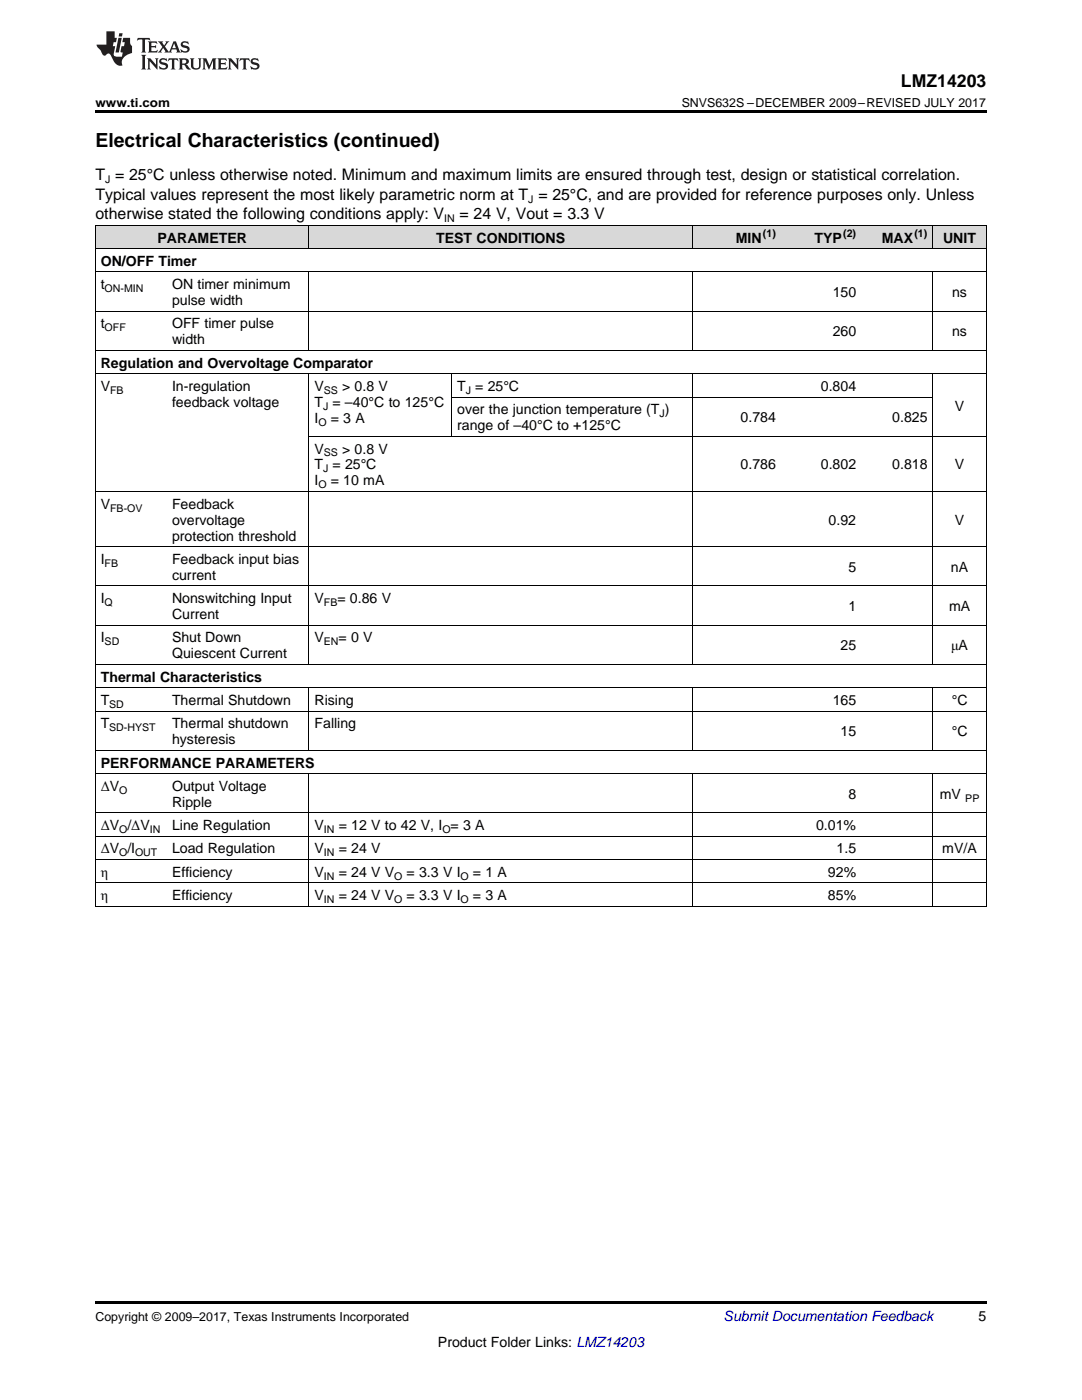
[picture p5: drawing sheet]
<svg xmlns="http://www.w3.org/2000/svg" width="216mm" height="279mm" viewBox="0 0 216 279" stroke-linecap="round" stroke-linejoin="round" font-family="sans-serif">
<defs><g id="words">
<text font-size="3.9" x="19" y="29.3">Electrical Characteristics (continued)</text>
<text font-size="3.5" x="179.8" y="17.3">LMZ14203</text>
<g font-size="3.2">
<text x="19" y="36">T = 25°C unless otherwise noted. Minimum and maximum limits are ensured through test, design or statistical correlation.</text>
<text x="19" y="39.9">Typical values represent the most likely parametric norm at T = 25°C, and are provided for reference purposes only. Unless</text>
<text x="19" y="43.7">otherwise stated the following conditions apply: V</text>
<text x="91.7" y="43.7">= 24 V, Vout = 3.3 V</text>
</g>
<g font-size="2.8">
<text x="20.1" y="53.1">ON/OFF Timer</text>
<text x="31.4" y="48.4">PARAMETER</text>
<text x="87" y="48.4">TEST CONDITIONS</text>
<text x="146.8" y="48.4">MIN</text>
<text x="162.5" y="48.4">TYP</text>
<text x="176" y="48.4">MAX</text>
<text x="188.2" y="48.4">UNIT</text>
<text x="20.1" y="57.7">t</text>
<text x="34.3" y="57.7">ON timer minimum</text>
<text x="166.2" y="59.3">150</text>
<text x="190" y="59.3">ns</text>
<text x="20.1" y="65.5">t</text>
<text x="34.3" y="60.9">pulse width</text>
<text x="34.3" y="65.5">OFF timer pulse</text>
<text x="34.3" y="68.7">width</text>
<text x="166.2" y="67.1">260</text>
<text x="190" y="67.1">ns</text>
<text x="20.1" y="73.4">Regulation and Overvoltage Comparator</text>
<text x="20.1" y="78">V</text>
<text x="34.3" y="78">In-regulation</text>
<text x="34.3" y="81.2">feedback voltage</text>
<text x="62.8" y="78">V</text>
<text x="62.8" y="81.2">T = –40°C to 125°C</text>
<text x="68.3" y="78">&gt; 0.8 V</text>
<text x="91.2" y="78">T = 25°C</text>
<text x="91.2" y="82.7">over the junction temperature (T )</text>
<text x="163.8" y="78">0.804</text>
<text x="190.5" y="82">V</text>
<text x="62.8" y="84.4">I</text>
<text x="66" y="84.4">= 3 A</text>
<text x="91.2" y="85.9">range of –40°C to +125°C</text>
<text x="147.8" y="84.3">0.784</text>
<text x="178" y="84.3">0.825</text>
<text x="62.8" y="90.5">V</text>
<text x="62.8" y="93.7">T = 25°C</text>
<text x="68.3" y="90.5">&gt; 0.8 V</text>
<text x="147.8" y="93.7">0.786</text>
<text x="163.8" y="93.7">0.802</text>
<text x="178" y="93.7">0.818</text>
<text x="190.5" y="93.7">V</text>
<text x="20.1" y="101.5">V</text>
<text x="34.3" y="101.5">Feedback</text>
<text x="62.8" y="96.9">I</text>
<text x="66" y="96.9">= 10 mA</text>
<text x="34.3" y="104.7">overvoltage</text>
<text x="34.3" y="107.9">protection threshold</text>
<text x="165.3" y="104.7">0.92</text>
<text x="190.5" y="104.7">V</text>
<text x="20.1" y="112.5">I</text>
<text x="34.3" y="112.5">Feedback input bias</text>
<text x="34.3" y="115.7">current</text>
<text x="169.3" y="114.1">5</text>
<text x="189.8" y="114.1">nA</text>
<text x="20.1" y="120.4">I</text>
<text x="34.3" y="120.4">Nonswitching Input</text>
<text x="34.3" y="123.5">Current</text>
<text x="62.8" y="120.4">V</text>
<text x="67.3" y="120.4">= 0.86 V</text>
<text x="169.3" y="122">1</text>
<text x="189.4" y="122">mA</text>
<text x="20.1" y="128.2">I</text>
<text x="34.3" y="128.2">Shut Down</text>
<text x="34.3" y="131.4">Quiescent Current</text>
<text x="62.8" y="128.2">V</text>
<text x="67.6" y="128.2">= 0 V</text>
<text x="167.7" y="129.8">25</text>
<text x="189.8" y="129.8">μA</text>
<text x="20.1" y="136">Thermal Characteristics</text>
<text x="20.1" y="140.7">T</text>
<text x="34.3" y="140.7">Thermal Shutdown</text>
<text x="62.8" y="140.7">Rising</text>
<text x="166.2" y="140.7">165</text>
<text x="189.9" y="140.7">°C</text>
<text x="20.1" y="145.3">T</text>
<text x="34.3" y="145.3">Thermal shutdown</text>
<text x="34.3" y="148.5">hysteresis</text>
<text x="62.8" y="145.3">Falling</text>
<text x="167.7" y="146.9">15</text>
<text x="189.9" y="146.9">°C</text>
<text x="20.1" y="153.2">PERFORMANCE PARAMETERS</text>
<text x="20.1" y="157.8">ΔV</text>
<text x="34.3" y="157.8">Output Voltage</text>
<text x="34.3" y="161">Ripple</text>
<text x="169.3" y="159.4">8</text>
<text x="187.5" y="159.4">mV</text>
<text x="20.1" y="165.7">ΔV /ΔV</text>
<text x="34.3" y="165.7">Line Regulation</text>
<text x="62.8" y="165.7">V</text>
<text x="67.6" y="165.7">= 12 V to 42 V, I = 3 A</text>
<text x="162.8" y="165.7">0.01%</text>
<text x="20.1" y="170.3">ΔV /I</text>
<text x="34.3" y="170.3">Load Regulation</text>
<text x="62.8" y="170.3">V</text>
<text x="67.6" y="170.3">= 24 V</text>
<text x="166.9" y="170.3">1.5</text>
<text x="188" y="170.3">mV/A</text>
<text x="20.1" y="175">η</text>
<text x="20.1" y="179.6">η</text>
<text x="34.3" y="175">Efficiency</text>
<text x="34.3" y="179.6">Efficiency</text>
<text x="62.8" y="175">V</text>
<text x="62.8" y="179.6">V</text>
<text x="67.6" y="175">= 24 V V</text>
<text x="67.6" y="179.6">= 24 V V</text>
<text x="81.1" y="175">= 3.3 V I</text>
<text x="81.1" y="179.6">= 3.3 V I</text>
<text x="94.4" y="175">= 1 A</text>
<text x="94.4" y="179.6">= 3 A</text>
<text x="165.2" y="175">92%</text>
<text x="165.2" y="179.6">85%</text>
<text x="195.3" y="263.6">5</text>
<text x="87.4" y="268.9">Product Folder Links: LMZ14203</text>
</g>
<text font-size="2.8" fill="#0000c8" x="144.4" y="263.6">Submit Documentation Feedback</text>
<g font-size="2.5">
<text x="19" y="21.4">www.ti.com</text>
<text x="136" y="21.4">SNVS632S –DECEMBER 2009–REVISED JULY 2017</text>
<text x="19" y="263.6">Copyright © 2009–2017, Texas Instruments Incorporated</text>
</g>
<g font-size="2.1">
<text x="21" y="36.6">J</text>
<text x="105.4" y="40.5">J</text>
<text x="88.6" y="44.4">IN</text>
<text x="152.2" y="47.3">(1)</text>
<text x="168.3" y="47.3">(2)</text>
<text x="182.5" y="47.3">(1)</text>
<text x="20.9" y="58.3">ON-MIN</text>
<text x="20.9" y="66.1">OFF</text>
<text x="22" y="78.6">FB</text>
<text x="64.5" y="81.8">J</text>
<text x="64.6" y="78.6">SS</text>
<text x="92.9" y="78.6">J</text>
<text x="131.6" y="83.3">J</text>
<text x="63.5" y="84.9">O</text>
<text x="64.5" y="94.3">J</text>
<text x="64.6" y="91.1">SS</text>
<text x="63.5" y="97.4">O</text>
<text x="22" y="102.1">FB-OV</text>
<text x="20.9" y="113.1">FB</text>
<text x="20.9" y="120.9">Q</text>
<text x="64.6" y="120.9">FB</text>
<text x="20.9" y="128.8">SD</text>
<text x="64.6" y="128.8">EN</text>
<text x="21.8" y="141.3">SD</text>
<text x="21.8" y="145.9">SD-HYST</text>
<text x="23.8" y="158.4">O</text>
<text x="192.6" y="160">PP</text>
<text x="23.8" y="166.2">O</text>
<text x="29.9" y="166.2">IN</text>
<text x="64.6" y="166.2">IN</text>
<text x="88.3" y="166.2">O</text>
<text x="23.8" y="170.9">O</text>
<text x="27" y="170.9">OUT</text>
<text x="64.6" y="170.9">IN</text>
<text x="64.6" y="175.5">IN</text>
<text x="78.7" y="175.5">O</text>
<text x="91.9" y="175.5">O</text>
<text x="64.6" y="180.2">IN</text>
<text x="78.7" y="180.2">O</text>
<text x="91.9" y="180.2">O</text>
</g>
</g></defs>
<g fill="#d8d8d8">
<path d="M19 45h14.3v4.7h-14.3z"/>
<path d="M33.3 45h28.4v4.7h-28.4z"/>
<path d="M61.7 45h28.5v4.7h-28.5z"/>
<path d="M90.2 45h47.9v4.7h-47.9z"/>
<path d="M138.1 45h17.8v4.7h-17.8z"/>
<path d="M155.9 45h16v4.7h-16z"/>
<path d="M171.9 45h14.3v4.7h-14.3z"/>
<path d="M186.2 45h10.6v4.7h-10.6z"/>
</g>
<path d="M19 22h177.8v.5h-177.8zM19 259.7h177.8v.5h-177.8z" fill="#000"/>
<g fill="none" stroke="#000" stroke-width=".2">
<path d="M19 54.3h177.8M19 49.6h177.8M19 45h177.8M19.1 45v135.9M61.6 45v4.7M61.6 54.3v15.7M138.1 45v4.7M138.1 54.3v15.7M186.1 45v4.7M186.1 54.3v15.7M196.8 45v135.9M19 74.6h177.8"/>
<path d="M19 69.9h177.8M19 62.1h177.8M61.6 74.6v58M90.1 74.6v12.5M90.2 79.3h96M138.1 74.6v58M186.1 74.6v58M19 98.1h177.8M61.7 87.1h135.1M19 116.9h177.8M19 109.1h177.8M19 137.2h177.8"/>
<path d="M19 132.6h177.8M19 124.8h177.8M61.6 137.3v12.5M138.1 137.3v12.5M186.1 137.3v12.5M19 154.4h177.8M19 149.7h177.8M19 141.9h177.8M61.6 154.4v26.5M138.1 154.4v26.5M186.1 154.4v26.5M19 176.2h177.8"/>
<path d="M19 171.5h177.8M19 166.9h177.8M19 162.2h177.8M19 180.9h177.8"/>
</g>
<g fill="#231f20">
<path d="M27.5 7.6l-.1 .5 .4-.2h.6v.1v2.1l-.2 .4h1l-.3-.4v-2.1l.1-.1h.5l.5 .2-.2-.5zM29.5 8.3l.2 .3v1.5l-.2 .4h1.8l.2-.6a1.04 1.04 0 0 1-1.3 .2v-.7h.6l.3 .2v-.6l-.3 .2h-.6v-.6l.8-.1 .4 .3-.2-.5zM31.5 8.3l.9 1.1-.9 1.1h.8l-.2-.2 .5-.7 .4 .7-.2 .2h1.5l-.1-.2 .1-.4h.9l.1 .4-.2 .2h1l-.3-.3-.7-1.9h-.5l-.9 2-.8-1 .9-1h-.8l.1 .3-.3 .5-.4-.6 .2-.2zM34.7 8.6l.4 1h-.7zM36.3 8.4a.63 .63 0 0 0-.2 .7 .63 .63 0 0 0 .6 .4l.6 .2 .1 .2a.75 .75 0 0 1-.7 .4 .75 .75 0 0 1-.6-.5l.1 .7 .1-.1a1.11 1.11 0 0 0 1.5-.6 1.13 1.13 0 0 0-1.2-.8l-.1-.4a1.04 1.04 0 0 1 1.2 .2l-.2-.5-.1 .1-.5-.2zM28.2 10.9l.2 .4v2.2l-.2 .4h1l-.3-.4v-2.2l.3-.4zM29.3 11.6l.3 .4v1.5l-.3 .4h.8l-.2-.4v-1.3l1.5 1.7v-1.9l.2-.4h-.7l.2 .4v.9l-1.1-1.3zM32 11.8a.62 .62 0 0 0-.2 .7 .62 .62 0 0 0 .6 .4l.6 .1 .1 .3a.76 .76 0 0 1-.7 .3 .76 .76 0 0 1-.6-.4l.1 .7 .1-.1a1.11 1.11 0 0 0 1.5-.6 1.13 1.13 0 0 0-1.2-.8l-.1-.4a1.04 1.04 0 0 1 1.2 .2l-.2-.6-.1 .1-.5-.1zM33.7 11.6l-.2 .6a.61 .61 0 0 1 .8-.3v1.6l-.2 .4h.9l-.2-.4v-1.6a.63 .63 0 0 1 .8 .3l-.2-.6zM35.6 11.6l.3 .4v1.5l-.3 .4h1l-.2-.2v-.8l.5 .2a.76 .76 0 0 0 1.2 .7l-1-1a.58 .58 0 0 0 .6-.5 .58 .58 0 0 0-.5-.6zM36.4 11.9h.1a.45 .45 0 0 1 .5 .1 .45 .45 0 0 1 .1 .5l-.7 .2zM37.9 11.6l.2 .2a2.17 2.17 0 0 0 .3 1.9 .99 .99 0 0 0 1.6-.6v-1.1l.2-.4h-.7l.2 .2a1.92 1.92 0 0 1-.2 1.8 .6 .6 0 0 1-.9-.5v-1.1l.2-.4zM40.4 11.6l.2 .4v1.5l-.2 .4h.7l-.2-.4v-1.4l.8 1.8 .8-1.8v1.4l-.2 .4h.9l-.2-.4v-1.5l.2-.4h-.8l-.6 1.5-.6-1.5zM43.4 11.6l.2 .4v1.5l-.2 .4h1.8l.2-.6a1.04 1.04 0 0 1-1.3 .1v-.6h.5l.4 .2v-.6l-.4 .2h-.5v-.7h.8l.3 .3-.1-.6zM45.5 11.6l.2 .4v1.5l-.2 .4h.7l-.2-.4v-1.3l1.5 1.7v-1.9l.2-.4h-.7l.2 .4v.9l-1.1-1.3zM47.9 11.6l-.1 .6a.61 .61 0 0 1 .8-.3v1.6l-.3 .4h1l-.3-.4 .1-1.6a.63 .63 0 0 1 .7 .3l-.1-.6zM50.2 11.8a.62 .62 0 0 0-.2 .7 .62 .62 0 0 0 .6 .4l.6 .1 .2 .3a.76 .76 0 0 1-.8 .3 .76 .76 0 0 1-.6-.4l.1 .7 .2-.1a1.11 1.11 0 0 0 1.5-.6 1.13 1.13 0 0 0-1.3-.8l-.1-.4a1.04 1.04 0 0 1 1.2 .2l-.1-.6-.2 .1-.5-.1z"/>
<path d="M21.2 6.3v2.6h-1.9l.1 .4 .7 .9a.91 .91 0 0 0 1 .8 .56 .56 0 0 1 .5-.3 .56 .56 0 0 1 .5 .3l.4 .8a1.53 1.53 0 0 0 1.9 1.2 1.54 1.54 0 0 1 1-2.1l.9-.3v-1.4a1.52 1.52 0 0 1-.3-1.6h-1.4l-.2 .8h.5l-.2 .8h-.4l-.2 1v.2l.4 .1-.2 .8a1.93 1.93 0 0 1-1.6-.3l.3-1.8h-.5l.2-.8h.4l.2-.8h-.4v-1.3zM23.6 7.6l-.6 2.9h.7l.6-2.9zM23.8 6.6l-.1 .7h.6l.2-.7z"/>
</g>
<use href="#words"/>
</svg>
